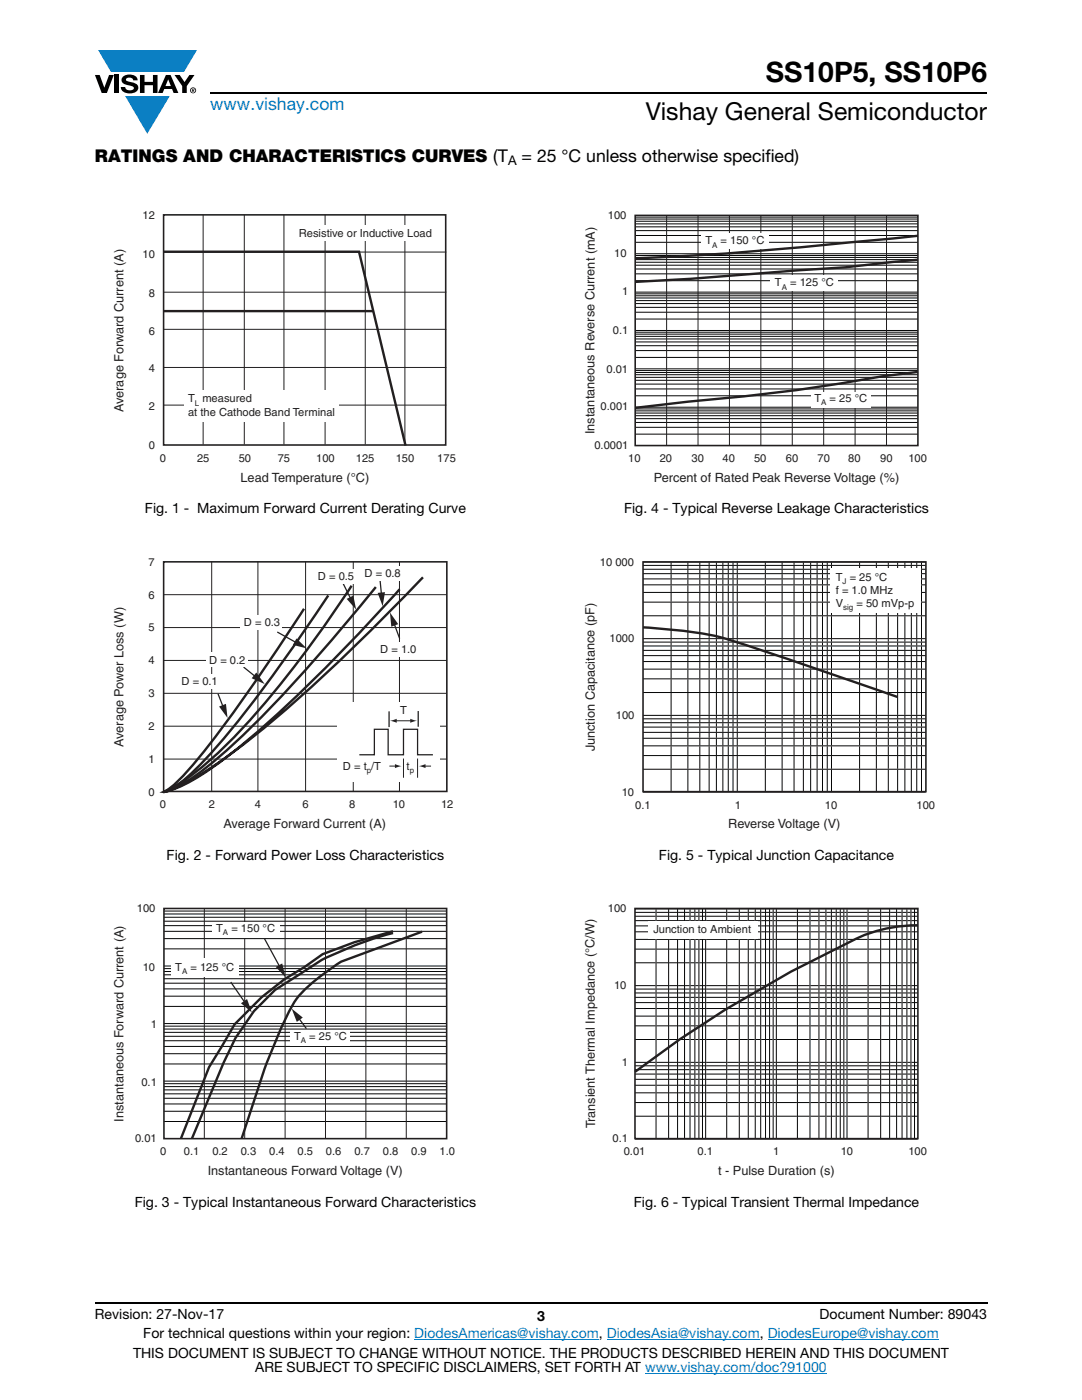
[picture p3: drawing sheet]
<svg xmlns="http://www.w3.org/2000/svg" width="216mm" height="279mm" viewBox="0 0 216 279" stroke-linecap="round" stroke-linejoin="round" font-family="sans-serif">
<defs><g id="words">
<text font-size="5.6" x="152.8" y="16.4">SS10P5, SS10P6</text>
<text font-size="4.9" x="128.8" y="24">Vishay General Semiconductor</text>
<text font-size="3.5" fill="#067ec4" x="42" y="21.9">www.vishay.com</text>
<g font-size="3.5">
<text x="18.9" y="32.3">RATINGS AND CHARACTERISTICS CURVES (T</text>
<text x="104.1" y="32.3">= 25 °C unless otherwise specified)</text>
</g>
<g font-size="2.8">
<text x="28.9" y="102.4">Fig. 1 - Maximum Forward Current Derating Curve</text>
<text x="124.5" y="102.4">Fig. 4 - Typical Reverse Leakage Characteristics</text>
<text x="33.2" y="171.6">Fig. 2 - Forward Power Loss Characteristics</text>
<text x="131.5" y="171.6">Fig. 5 - Typical Junction Capacitance</text>
<text x="26.9" y="240.8">Fig. 3 - Typical Instantaneous Forward Characteristics</text>
<text x="126.5" y="240.8">Fig. 6 - Typical Transient Thermal Impedance</text>
<text x="18.9" y="263.3">Revision: 27-Nov-17</text>
<text x="107.2" y="263.6">3</text>
<text x="163.6" y="263.3">Document Number: 89043</text>
<text x="28.6" y="267.1">For technical questions within your region: DiodesAmericas@vishay.com, DiodesAsia@vishay.com, DiodesEurope@vishay.com</text>
<text x="26.5" y="271">THIS DOCUMENT IS SUBJECT TO CHANGE WITHOUT NOTICE. THE PRODUCTS DESCRIBED HEREIN AND THIS DOCUMENT</text>
<text x="50.9" y="273.8">ARE SUBJECT TO SPECIFIC DISCLAIMERS, SET FORTH AT www.vishay.com/doc?91000</text>
</g>
<text font-size="2.6" x="101.4" y="33">A</text>
<g font-size="2.5" fill="#231f20">
<text x="24.6" y="82.2" transform="rotate(-90 24.6 82.2)">Average Forward Current (A)</text>
<text x="118.6" y="86.6" transform="rotate(-90 118.6 86.6)">Instantaneous Reverse Current (mA)</text>
<text x="48" y="96.1">Lead Temperature (°C)</text>
<text x="130.5" y="96.1">Percent of Rated Peak Reverse Voltage (%)</text>
<text x="24.6" y="149" transform="rotate(-90 24.6 149)">Average Power Loss (W)</text>
<text x="118.7" y="149.9" transform="rotate(-90 118.7 149.9)">Junction Capacitance (pF)</text>
<text x="44.6" y="165.3">Average Forward Current (A)</text>
<text x="145.3" y="165.2">Reverse Voltage (V)</text>
<text x="24.6" y="223.8" transform="rotate(-90 24.6 223.8)">Instantaneous Forward Current (A)</text>
<text x="118.7" y="225.2" transform="rotate(-90 118.7 225.2)">Transient Thermal Impedance (°C/W)</text>
<text x="41.4" y="234.4">Instantaneous Forward Voltage (V)</text>
<text x="143.3" y="234.4">t - Pulse Duration (s)</text>
</g>
<g font-size="2.2" fill="#231f20">
<text x="28.4" y="43.7">12</text>
<text x="59.6" y="47.3">Resistive or Inductive Load</text>
<text x="121.3" y="43.7">100</text>
<text x="28.4" y="51.5">10</text>
<text x="122.6" y="51.3">10</text>
<text x="140.8" y="48.8">T</text>
<text x="143.8" y="48.8">= 150 °C</text>
<text x="29.7" y="59.3">8</text>
<text x="124.2" y="58.9">1</text>
<text x="154.6" y="57.2">T</text>
<text x="157.7" y="57.2">= 125 °C</text>
<text x="29.7" y="66.8">6</text>
<text x="122.3" y="66.7">0.1</text>
<text x="29.7" y="74.3">4</text>
<text x="121" y="74.3">0.01</text>
<text x="29.7" y="81.8">2</text>
<text x="37.5" y="83">at the Cathode Band Terminal</text>
<text x="37.5" y="80.3">T measured</text>
<text x="119.8" y="81.9">0.001</text>
<text x="162.5" y="80.2">T</text>
<text x="165.5" y="80.2">= 25 °C</text>
<text x="29.7" y="89.6">0</text>
<text x="118.6" y="89.7">0.0001</text>
<text x="31.9" y="92.2">0</text>
<text x="39.3" y="92.2">25</text>
<text x="47.6" y="92.2">50</text>
<text x="55.4" y="92.2">75</text>
<text x="63.1" y="92.2">100</text>
<text x="71" y="92.2">125</text>
<text x="79" y="92.2">150</text>
<text x="87.3" y="92.2">175</text>
<text x="125.4" y="92.2">10</text>
<text x="131.6" y="92.2">20</text>
<text x="138" y="92.2">30</text>
<text x="144.2" y="92.2">40</text>
<text x="150.5" y="92.2">50</text>
<text x="156.8" y="92.2">60</text>
<text x="163.2" y="92.2">70</text>
<text x="169.3" y="92.2">80</text>
<text x="175.6" y="92.2">90</text>
<text x="181.3" y="92.2">100</text>
<text x="29.7" y="112.9">7</text>
<text x="119.7" y="112.9">10 000</text>
<text x="29.7" y="119.5">6</text>
<text x="63.4" y="115.7">D = 0.5</text>
<text x="72.8" y="115.1">D = 0.8</text>
<text x="166.8" y="115.9">T = 25 °C</text>
<text x="166.8" y="118.5">f = 1.0 MHz</text>
<text x="48.7" y="124.9">D = 0.3</text>
<text x="166.8" y="121.2">V</text>
<text x="170.9" y="121.2">= 50 mVp-p</text>
<text x="29.7" y="126">5</text>
<text x="75.9" y="130.3">D = 1.0</text>
<text x="121.6" y="128.2">1000</text>
<text x="29.7" y="132.6">4</text>
<text x="36.2" y="136.8">D = 0.1</text>
<text x="41.8" y="132.4">D = 0.2</text>
<text x="29.7" y="139.1">3</text>
<text x="79.9" y="142.5">T</text>
<text x="122.9" y="143.5">100</text>
<text x="29.7" y="145.7">2</text>
<text x="29.7" y="152.3">1</text>
<text x="68.4" y="153.7">D = t /T</text>
<text x="81.1" y="153.7">t</text>
<text x="29.7" y="158.8">0</text>
<text x="31.9" y="161.3">0</text>
<text x="41.7" y="161.3">2</text>
<text x="50.9" y="161.3">4</text>
<text x="60.4" y="161.3">6</text>
<text x="69.7" y="161.3">8</text>
<text x="78.4" y="161.3">10</text>
<text x="88" y="161.3">12</text>
<text x="124" y="158.8">10</text>
<text x="126.7" y="161.4">0.1</text>
<text x="146.6" y="161.4">1</text>
<text x="164.6" y="161.4">10</text>
<text x="182.9" y="161.4">100</text>
<text x="27.3" y="182.1">100</text>
<text x="121.3" y="182.1">100</text>
<text x="43.1" y="186">T</text>
<text x="46.2" y="186">= 150 °C</text>
<text x="130.4" y="186.2">Junction to Ambient</text>
<text x="28.5" y="193.8">10</text>
<text x="35" y="193.8">T</text>
<text x="38" y="193.8">= 125 °C</text>
<text x="122.5" y="197.4">10</text>
<text x="30.1" y="205.2">1</text>
<text x="58.7" y="207.6">T</text>
<text x="61.7" y="207.6">= 25 °C</text>
<text x="124.1" y="212.7">1</text>
<text x="28.2" y="216.7">0.1</text>
<text x="27" y="227.9">0.01</text>
<text x="122.2" y="228">0.1</text>
<text x="32" y="230.6">0</text>
<text x="36.7" y="230.6">0.1</text>
<text x="42.4" y="230.6">0.2</text>
<text x="48" y="230.6">0.3</text>
<text x="53.7" y="230.6">0.4</text>
<text x="59.4" y="230.6">0.5</text>
<text x="65" y="230.6">0.6</text>
<text x="70.7" y="230.6">0.7</text>
<text x="76.4" y="230.6">0.8</text>
<text x="82.1" y="230.6">0.9</text>
<text x="87.7" y="230.6">1.0</text>
<text x="124.5" y="230.5">0.01</text>
<text x="139.2" y="230.5">0.1</text>
<text x="154.3" y="230.5">1</text>
<text x="167.8" y="230.5">10</text>
<text x="181.3" y="230.5">100</text>
</g>
<g font-size="1.6" fill="#231f20">
<text x="142.1" y="49.4">A</text>
<text x="156" y="57.8">A</text>
<text x="38.9" y="81">L</text>
<text x="163.9" y="80.8">A</text>
<text x="168.1" y="116.5">J</text>
<text x="168.3" y="121.8">sig</text>
<text x="73.2" y="154.3">p</text>
<text x="81.8" y="154.3">p</text>
<text x="44.5" y="186.7">A</text>
<text x="36.3" y="194.5">A</text>
<text x="60" y="208.2">A</text>
</g>
</g></defs>
<g fill="#0a7fc3">
<path d="M19.6 10h19.7l-2.6 4.3h-1.1h-13.5z"/>
<path d="M25 19.2h8.9l-4.5 7.5z"/>
</g>
<g fill="#000">
<path d="M18.9 15h1l.9 2.5 1-2.5h.9l-1.4 3.6h-1zM22.9 15h.9v3.6h-.9zM24.6 15.3a2.1 2.1 0 0 1 2.8 .3l.1 .4h-.9a.79 .79 0 0 0-.7-.5 .79 .79 0 0 0-.8 .4l.3 .3 1 .2a1.08 1.08 0 0 1 1.2 1 1.08 1.08 0 0 1-1.1 1.2 1.73 1.73 0 0 1-2.4-1.2h.9a.96 .96 0 0 0 .8 .6 .96 .96 0 0 0 .9-.4 1.31 1.31 0 0 0-1.2-.6 1.03 1.03 0 0 1-1.1-.6 1.03 1.03 0 0 1 .2-1.1zM27.9 15h.9v1.3h1.7v-1.3h.9v3.6h-.9v-1.6h-1.7v1.6h-.9zM34.8 15h1.1l.9 1.4 1-1.4h1l-1.5 2.2v1.4h-.9v-1.4z"/>
<path d="M33.6 15.9l.5 1.3h-1.1zM33.1 15l-1.6 3.6h1l.3-.8h1.5l.3 .8h1l-1.6-3.6z"/>
<path d="M38.4 17.8h.2v.2h-.2zM38.3 17.7v.7h.1v-.3l.4 .3-.2-.3 .2-.2-.1-.2z"/>
<path d="M38.1 18a.46 .46 0 0 1 .9 0 .46 .46 0 0 1-.9 0zM37.9 18a.6 .6 0 0 0 1.2 0 .6 .6 0 0 0-1.2 0z"/>
</g>
<path d="M42 18.6h155M18.9 260h178.1" fill="none" stroke="#000" stroke-width=".36"/>
<path d="M82.7 267.3h36.8M121.1 267.3h30.5M128.7 274h36.3M153.2 267.3h34.1" fill="none" stroke="#067ec4" stroke-width=".2"/>
<path d="M22.4 41.8h68.6v54.9h-68.6z" fill="#fff"/>
<path d="M32.6 42.9h56.3v45.9h-56.3z" fill="none" stroke="#231f20" stroke-width=".32"/>
<path d="M32.6 50.3h56.5M32.6 58.3h56.5M40.5 42.9v45.8M48.7 42.9v45.8M56.7 42.9v45.8M64.9 42.9v45.8M72.9 42.9v45.8M80.8 42.9v45.8M32.6 65.7h56.5M32.6 73.3h56.5M32.6 80.8h56.5" fill="none" stroke="#231f20" stroke-width=".2"/>
<path d="M58.6 45h28.7v3.1h-28.7z" fill="#fff"/>
<path d="M32.6 50.2h39l9.3 38.7M32.6 62.1h41.9" fill="none" stroke="#231f20" stroke-width=".48"/>
<g fill="#fff">
<path d="M36.8 77.8h30.8v6.3h-30.8z"/>
<path d="M22.4 111h68.1v54.8h-68.1z"/>
</g>
<path d="M32.7 112.1h56.5v45.8h-56.5z" fill="none" stroke="#231f20" stroke-width=".32"/>
<path d="M32.5 118.7h56.7M32.5 125.2h56.7M32.5 138.4h56.7M32.5 144.9h56.7M32.5 151.5h56.7" fill="none" stroke="#231f20" stroke-width=".2"/>
<path d="M78.6 124.3l1.1 3.1" fill="none" stroke="#231f20" stroke-width=".25"/>
<path d="M77.8 122.2l1.7 2.4-1.4 .5z" fill="#231f20"/>
<path d="M75.8 115.4l.3 3.3" fill="none" stroke="#231f20" stroke-width=".25"/>
<path d="M75.4 118.3l1.4-.1-.4 2.8z" fill="#231f20"/>
<path d="M68.4 116.2l1.7 3.4" fill="none" stroke="#231f20" stroke-width=".25"/>
<path d="M69.2 119.5l1.3-.6 .6 2.8z" fill="#231f20"/>
<path d="M55.3 126.1l3.9 2.2" fill="none" stroke="#231f20" stroke-width=".25"/>
<path d="M59.2 127.4l2 2-2.8-.7z" fill="#231f20"/>
<path d="M43.5 138.5l1.1 2.7" fill="none" stroke="#231f20" stroke-width=".25"/>
<path d="M43.7 141l1.4-.5 .3 2.8z" fill="#231f20"/>
<path d="M42.2 112v45.9M51.5 112v45.9M61 112v45.9M70.5 112v45.9M79.7 112v45.9" fill="none" stroke="#231f20" stroke-width=".2"/>
<g fill="#fff">
<path d="M35.5 134.6h8.4v2.9h-8.4z"/>
<path d="M47.9 122.7h8.4v3h-8.4z"/>
<path d="M62.7 113.5h8.4v3h-8.4z"/>
<path d="M72 112.9h8.4v3h-8.4z"/>
<path d="M75.1 128.1h8.4v2.9h-8.4z"/>
</g>
<path d="M65.5 118.8a297.2 297.2 0 0 1-22.8 30.8 35.5 35.5 0 0 1-9 8.2l-1.1 .3a17.3 17.3 0 0 0 5-4.4 303.9 303.9 0 0 0 20.9-28.9l2.2-3.3M70.2 116.9a227.9 227.9 0 0 1-22.3 29 60.9 60.9 0 0 1-13.2 11.1l-2.1 1.1a7.9 7.9 0 0 0 3.6-1.5 70.9 70.9 0 0 0 12.9-10.4 328.9 328.9 0 0 0 25.9-29M84.4 115.2a360.2 360.2 0 0 1-33.8 31.8 78.9 78.9 0 0 1-15.5 10.2l-2.5 .9a23.6 23.6 0 0 0 8.2-3.8 159.8 159.8 0 0 0 22.9-19.8l8.8-9 7.2-7.9" fill="none" stroke="#231f20" stroke-width=".48"/>
<path d="M32.5 131.8h56.7" fill="none" stroke="#231f20" stroke-width=".2"/>
<path d="M48.6 133.1l2.5 2" fill="none" stroke="#231f20" stroke-width=".25"/>
<path d="M51.1 134.2l1.7 2.3-2.6-1.1z" fill="#231f20"/>
<g fill="#fff">
<path d="M41 130.2h8.4v3h-8.4z"/>
<path d="M67.2 140.2h20.6v15.8h-20.6z"/>
</g>
<path d="M71.7 150.6h3v-5.1h2.7v5.1h3.1v-5.1h2.8v5.1h3.1M77.6 142v3.1" fill="none" stroke="#231f20" stroke-width=".25"/>
<path d="M78.9 143.8h3.2" fill="none" stroke="#231f20" stroke-width=".2"/>
<g fill="#231f20">
<path d="M81.9 143.4l1.3 .5-1.3 .4z"/>
<path d="M77.8 143.8l1.4-.4v.8z"/>
</g>
<path d="M83.4 141.9v3.1" fill="none" stroke="#231f20" stroke-width=".25"/>
<path d="M77.7 152.9h1.4M80.5 151.4v3.8M83.3 151.4v3.8" fill="none" stroke="#231f20" stroke-width=".2"/>
<path d="M78.8 152.5l1.4 .4-1.4 .4z" fill="#231f20"/>
<path d="M84.6 152.9h1.4" fill="none" stroke="#231f20" stroke-width=".2"/>
<path d="M83.6 152.9l1.3-.4v.8z" fill="#231f20"/>
<g fill="#fff">
<path d="M22.4 180.1h68.4v54.9h-68.4z"/>
<path d="M22.5 180.2h68.3v54.8h-68.3z"/>
<path d="M32.7 223.8h56.4z"/>
</g>
<path d="M32.7 223.8h56.4" fill="none" stroke="#040505" stroke-width=".2"/>
<path d="M32.7 221.8h56.4z" fill="#fff"/>
<path d="M32.7 221.8h56.4" fill="none" stroke="#040505" stroke-width=".2"/>
<path d="M32.7 220.3h56.4z" fill="#fff"/>
<path d="M32.7 220.3h56.4" fill="none" stroke="#040505" stroke-width=".2"/>
<path d="M32.7 219.2h56.4z" fill="#fff"/>
<path d="M32.7 219.2h56.4" fill="none" stroke="#040505" stroke-width=".2"/>
<path d="M32.7 216.9h56.4z" fill="#fff"/>
<path d="M32.7 216.9h56.4" fill="none" stroke="#040505" stroke-width=".2"/>
<path d="M32.7 217.5h56.4z" fill="#fff"/>
<path d="M32.7 217.5h56.4" fill="none" stroke="#040505" stroke-width=".2"/>
<path d="M32.7 218.3h56.4z" fill="#fff"/>
<path d="M32.7 218.3h56.4" fill="none" stroke="#040505" stroke-width=".2"/>
<path d="M32.7 216.3h56.4z" fill="#fff"/>
<path d="M32.7 216.3h56.4" fill="none" stroke="#040505" stroke-width=".2"/>
<path d="M32.7 215.8h56.4z" fill="#fff"/>
<path d="M32.7 215.8h56.4" fill="none" stroke="#040505" stroke-width=".2"/>
<path d="M32.7 212.3h56.4z" fill="#fff"/>
<path d="M32.7 212.3h56.4" fill="none" stroke="#040505" stroke-width=".2"/>
<path d="M32.7 210.3h56.4z" fill="#fff"/>
<path d="M32.7 210.3h56.4" fill="none" stroke="#040505" stroke-width=".2"/>
<path d="M32.7 208.8h56.4z" fill="#fff"/>
<path d="M32.7 208.8h56.4" fill="none" stroke="#040505" stroke-width=".2"/>
<path d="M32.7 207.7h56.4z" fill="#fff"/>
<path d="M32.7 207.7h56.4" fill="none" stroke="#040505" stroke-width=".2"/>
<path d="M32.7 205.4h56.4z" fill="#fff"/>
<path d="M32.7 205.4h56.4" fill="none" stroke="#040505" stroke-width=".2"/>
<path d="M32.7 206h56.4z" fill="#fff"/>
<path d="M32.7 206h56.4" fill="none" stroke="#040505" stroke-width=".2"/>
<path d="M32.7 206.8h56.4z" fill="#fff"/>
<path d="M32.7 206.8h56.4" fill="none" stroke="#040505" stroke-width=".2"/>
<path d="M32.7 204.8h56.4z" fill="#fff"/>
<path d="M32.7 204.8h56.4" fill="none" stroke="#040505" stroke-width=".2"/>
<path d="M32.7 204.3h56.4z" fill="#fff"/>
<path d="M32.7 204.3h56.4" fill="none" stroke="#040505" stroke-width=".2"/>
<path d="M32.7 200.9h56.4z" fill="#fff"/>
<path d="M32.7 200.9h56.4" fill="none" stroke="#040505" stroke-width=".2"/>
<path d="M32.7 198.8h56.4z" fill="#fff"/>
<path d="M32.7 198.8h56.4" fill="none" stroke="#040505" stroke-width=".2"/>
<path d="M32.7 197.4h56.4z" fill="#fff"/>
<path d="M32.7 197.4h56.4" fill="none" stroke="#040505" stroke-width=".2"/>
<path d="M32.7 196.2h56.4z" fill="#fff"/>
<path d="M32.7 196.2h56.4" fill="none" stroke="#040505" stroke-width=".2"/>
<path d="M32.7 193.9h56.4z" fill="#fff"/>
<path d="M32.7 193.9h56.4" fill="none" stroke="#040505" stroke-width=".2"/>
<path d="M32.7 194.5h56.4z" fill="#fff"/>
<path d="M32.7 194.5h56.4" fill="none" stroke="#040505" stroke-width=".2"/>
<path d="M32.7 195.3h56.4z" fill="#fff"/>
<path d="M32.7 195.3h56.4" fill="none" stroke="#040505" stroke-width=".2"/>
<path d="M32.7 193.3h56.4z" fill="#fff"/>
<path d="M32.7 193.3h56.4" fill="none" stroke="#040505" stroke-width=".2"/>
<path d="M32.7 192.8h56.4z" fill="#fff"/>
<path d="M32.7 192.8h56.4" fill="none" stroke="#040505" stroke-width=".2"/>
<path d="M32.7 189.4h56.4z" fill="#fff"/>
<path d="M32.7 189.4h56.4" fill="none" stroke="#040505" stroke-width=".2"/>
<path d="M32.7 187.3h56.4z" fill="#fff"/>
<path d="M32.7 187.3h56.4" fill="none" stroke="#040505" stroke-width=".2"/>
<path d="M32.7 185.9h56.4z" fill="#fff"/>
<path d="M32.7 185.9h56.4" fill="none" stroke="#040505" stroke-width=".2"/>
<path d="M32.7 184.7h56.4z" fill="#fff"/>
<path d="M32.7 184.7h56.4" fill="none" stroke="#040505" stroke-width=".2"/>
<path d="M32.7 182.4h56.4z" fill="#fff"/>
<path d="M32.7 182.4h56.4" fill="none" stroke="#040505" stroke-width=".2"/>
<path d="M32.7 183.1h56.4z" fill="#fff"/>
<path d="M32.7 183.1h56.4" fill="none" stroke="#040505" stroke-width=".2"/>
<path d="M32.7 183.8h56.4z" fill="#fff"/>
<path d="M32.7 183.8h56.4" fill="none" stroke="#040505" stroke-width=".2"/>
<path d="M32.7 181.8h56.4z" fill="#fff"/>
<path d="M32.7 181.8h56.4" fill="none" stroke="#040505" stroke-width=".2"/>
<path d="M40.8 181.3v46M48.8 181.3v46M56.9 181.3v46M64.9 181.3v46M73 181.3v46M81.1 181.3v46" fill="none" stroke="#221e1f" stroke-width=".2"/>
<path d="M32.7 181.3h56.4v45.9h-56.4z" fill="none" stroke="#221e1f" stroke-width=".32"/>
<path d="M59.5 203.1l1.6 2.2" fill="none" stroke="#231f20" stroke-width=".25"/>
<path d="M58.2 201.3l2.2 1.8-1.2 .8z" fill="#231f20"/>
<path d="M52.7 187.2l3.2 5.9" fill="none" stroke="#231f20" stroke-width=".25"/>
<path d="M55 193l1.3-.7 .7 2.7z" fill="#231f20"/>
<path d="M46 196l3 4.2" fill="none" stroke="#231f20" stroke-width=".25"/>
<path d="M48.1 200.2l1.2-.8 1 2.7z" fill="#231f20"/>
<g fill="#fff">
<path d="M42.3 183.9h13.4v3.2h-13.4z"/>
<path d="M34.1 191.2h13.5v3.8h-13.5z"/>
<path d="M58 205.5h11.9v3.2h-11.9z"/>
</g>
<path d="M78.4 185.8l-7.7 2.3-6.3 2.3-3.6 2.6-4.1 2.4-4.5 3.6-5.4 5.4-5.1 8.6-5.6 14.2M78.4 186.2a76.6 76.6 0 0 0-14.2 5.4l-9.3 6-4.2 4.2-3.7 5.4-2.4 4.9-6.3 15.1M84.2 185.9l-16.3 6.1a40.4 40.4 0 0 0-8.7 7.3 82.3 82.3 0 0 0-6.3 13.8l-4.7 14.1" fill="none" stroke="#231f20" stroke-width=".48"/>
<g fill="#fff">
<path d="M116.5 41.8h68.5v54.9h-68.5z"/>
<path d="M126.7 86.6h56.5z"/>
</g>
<path d="M126.7 86.6h56.5" fill="none" stroke="#040505" stroke-width=".2"/>
<path d="M126.7 85.3h56.5z" fill="#fff"/>
<path d="M126.7 85.3h56.5" fill="none" stroke="#040505" stroke-width=".2"/>
<path d="M126.7 84.3h56.5z" fill="#fff"/>
<path d="M126.7 84.3h56.5" fill="none" stroke="#040505" stroke-width=".2"/>
<path d="M126.7 83.6h56.5z" fill="#fff"/>
<path d="M126.7 83.6h56.5" fill="none" stroke="#040505" stroke-width=".2"/>
<path d="M126.7 82h56.5z" fill="#fff"/>
<path d="M126.7 82h56.5" fill="none" stroke="#040505" stroke-width=".2"/>
<path d="M126.7 82.4h56.5z" fill="#fff"/>
<path d="M126.7 82.4h56.5" fill="none" stroke="#040505" stroke-width=".2"/>
<path d="M126.7 83h56.5z" fill="#fff"/>
<path d="M126.7 83h56.5" fill="none" stroke="#040505" stroke-width=".2"/>
<path d="M126.7 81.6h56.5z" fill="#fff"/>
<path d="M126.7 81.6h56.5" fill="none" stroke="#040505" stroke-width=".2"/>
<path d="M126.7 81.3h56.5z" fill="#fff"/>
<path d="M126.7 81.3h56.5" fill="none" stroke="#040505" stroke-width=".2"/>
<path d="M126.7 79h56.5z" fill="#fff"/>
<path d="M126.7 79h56.5" fill="none" stroke="#040505" stroke-width=".2"/>
<path d="M126.7 77.6h56.5z" fill="#fff"/>
<path d="M126.7 77.6h56.5" fill="none" stroke="#040505" stroke-width=".2"/>
<path d="M126.7 76.7h56.5z" fill="#fff"/>
<path d="M126.7 76.7h56.5" fill="none" stroke="#040505" stroke-width=".2"/>
<path d="M126.7 75.9h56.5z" fill="#fff"/>
<path d="M126.7 75.9h56.5" fill="none" stroke="#040505" stroke-width=".2"/>
<path d="M126.7 74.3h56.5z" fill="#fff"/>
<path d="M126.7 74.3h56.5" fill="none" stroke="#040505" stroke-width=".2"/>
<path d="M126.7 74.8h56.5z" fill="#fff"/>
<path d="M126.7 74.8h56.5" fill="none" stroke="#040505" stroke-width=".2"/>
<path d="M126.7 75.3h56.5z" fill="#fff"/>
<path d="M126.7 75.3h56.5" fill="none" stroke="#040505" stroke-width=".2"/>
<path d="M126.7 74h56.5z" fill="#fff"/>
<path d="M126.7 74h56.5" fill="none" stroke="#040505" stroke-width=".2"/>
<path d="M126.7 73.6h56.5z" fill="#fff"/>
<path d="M126.7 73.6h56.5" fill="none" stroke="#040505" stroke-width=".2"/>
<path d="M126.7 71.3h56.5z" fill="#fff"/>
<path d="M126.7 71.3h56.5" fill="none" stroke="#040505" stroke-width=".2"/>
<path d="M126.7 70h56.5z" fill="#fff"/>
<path d="M126.7 70h56.5" fill="none" stroke="#040505" stroke-width=".2"/>
<path d="M126.7 69h56.5z" fill="#fff"/>
<path d="M126.7 69h56.5" fill="none" stroke="#040505" stroke-width=".2"/>
<path d="M126.7 68.2h56.5z" fill="#fff"/>
<path d="M126.7 68.2h56.5" fill="none" stroke="#040505" stroke-width=".2"/>
<path d="M126.7 66.7h56.5z" fill="#fff"/>
<path d="M126.7 66.7h56.5" fill="none" stroke="#040505" stroke-width=".2"/>
<path d="M126.7 67.1h56.5z" fill="#fff"/>
<path d="M126.7 67.1h56.5" fill="none" stroke="#040505" stroke-width=".2"/>
<path d="M126.7 67.6h56.5z" fill="#fff"/>
<path d="M126.7 67.6h56.5" fill="none" stroke="#040505" stroke-width=".2"/>
<path d="M126.7 66.3h56.5z" fill="#fff"/>
<path d="M126.7 66.3h56.5" fill="none" stroke="#040505" stroke-width=".2"/>
<path d="M126.7 66h56.5z" fill="#fff"/>
<path d="M126.7 66h56.5" fill="none" stroke="#040505" stroke-width=".2"/>
<path d="M126.7 63.7h56.5z" fill="#fff"/>
<path d="M126.7 63.7h56.5" fill="none" stroke="#040505" stroke-width=".2"/>
<path d="M126.7 62.3h56.5z" fill="#fff"/>
<path d="M126.7 62.3h56.5" fill="none" stroke="#040505" stroke-width=".2"/>
<path d="M126.7 61.3h56.5z" fill="#fff"/>
<path d="M126.7 61.3h56.5" fill="none" stroke="#040505" stroke-width=".2"/>
<path d="M126.7 60.6h56.5z" fill="#fff"/>
<path d="M126.7 60.6h56.5" fill="none" stroke="#040505" stroke-width=".2"/>
<path d="M126.7 59h56.5z" fill="#fff"/>
<path d="M126.7 59h56.5" fill="none" stroke="#040505" stroke-width=".2"/>
<path d="M126.7 59.5h56.5z" fill="#fff"/>
<path d="M126.7 59.5h56.5" fill="none" stroke="#040505" stroke-width=".2"/>
<path d="M126.7 60h56.5z" fill="#fff"/>
<path d="M126.7 60h56.5" fill="none" stroke="#040505" stroke-width=".2"/>
<path d="M126.7 58.6h56.5z" fill="#fff"/>
<path d="M126.7 58.6h56.5" fill="none" stroke="#040505" stroke-width=".2"/>
<path d="M126.7 58.3h56.5z" fill="#fff"/>
<path d="M126.7 58.3h56.5" fill="none" stroke="#040505" stroke-width=".2"/>
<path d="M126.7 56h56.5z" fill="#fff"/>
<path d="M126.7 56h56.5" fill="none" stroke="#040505" stroke-width=".2"/>
<path d="M126.7 54.7h56.5z" fill="#fff"/>
<path d="M126.7 54.7h56.5" fill="none" stroke="#040505" stroke-width=".2"/>
<path d="M126.7 53.7h56.5z" fill="#fff"/>
<path d="M126.7 53.7h56.5" fill="none" stroke="#040505" stroke-width=".2"/>
<path d="M126.7 52.9h56.5z" fill="#fff"/>
<path d="M126.7 52.9h56.5" fill="none" stroke="#040505" stroke-width=".2"/>
<path d="M126.7 51.4h56.5z" fill="#fff"/>
<path d="M126.7 51.4h56.5" fill="none" stroke="#040505" stroke-width=".2"/>
<path d="M126.7 51.8h56.5z" fill="#fff"/>
<path d="M126.7 51.8h56.5" fill="none" stroke="#040505" stroke-width=".2"/>
<path d="M126.7 52.3h56.5z" fill="#fff"/>
<path d="M126.7 52.3h56.5" fill="none" stroke="#040505" stroke-width=".2"/>
<path d="M126.7 51h56.5z" fill="#fff"/>
<path d="M126.7 51h56.5" fill="none" stroke="#040505" stroke-width=".2"/>
<path d="M126.7 50.6h56.5z" fill="#fff"/>
<path d="M126.7 50.6h56.5" fill="none" stroke="#040505" stroke-width=".2"/>
<path d="M126.7 48.4h56.5z" fill="#fff"/>
<path d="M126.7 48.4h56.5" fill="none" stroke="#040505" stroke-width=".2"/>
<path d="M126.7 47h56.5z" fill="#fff"/>
<path d="M126.7 47h56.5" fill="none" stroke="#040505" stroke-width=".2"/>
<path d="M126.7 46h56.5z" fill="#fff"/>
<path d="M126.7 46h56.5" fill="none" stroke="#040505" stroke-width=".2"/>
<path d="M126.7 45.3h56.5z" fill="#fff"/>
<path d="M126.7 45.3h56.5" fill="none" stroke="#040505" stroke-width=".2"/>
<path d="M126.7 43.7h56.5z" fill="#fff"/>
<path d="M126.7 43.7h56.5" fill="none" stroke="#040505" stroke-width=".2"/>
<path d="M126.7 44.2h56.5z" fill="#fff"/>
<path d="M126.7 44.2h56.5" fill="none" stroke="#040505" stroke-width=".2"/>
<path d="M126.7 44.7h56.5z" fill="#fff"/>
<path d="M126.7 44.7h56.5" fill="none" stroke="#040505" stroke-width=".2"/>
<path d="M126.7 43.3h56.5z" fill="#fff"/>
<path d="M126.7 43.3h56.5" fill="none" stroke="#040505" stroke-width=".2"/>
<path d="M133 43.1v45.7M139.3 43.1v45.7M145.6 43.1v45.7M151.8 43.1v45.7M158.1 43.1v45.7M164.4 43.1v45.7M170.6 43.1v45.7M176.9 43.1v45.7" fill="none" stroke="#221e1f" stroke-width=".2"/>
<path d="M126.7 43h56.5v45.9h-56.5z" fill="none" stroke="#221e1f" stroke-width=".32"/>
<g fill="#fff">
<path d="M139.9 46.5h13.5v3.2h-13.5z"/>
<path d="M161.8 78.2h12v3.2h-12z"/>
<path d="M153.8 54.9h13.4v3.1h-13.4z"/>
</g>
<path d="M183.2 47.1l-4.9 .5a914.1 914.1 0 0 1-51.6 4M183.2 51.8l-14.4 1.5-30.9 2.3-11.2 .7M183.2 74.2l-7.2 .9a363.9 363.9 0 0 1-38.7 5.1l-10.6 1.2" fill="none" stroke="#231f20" stroke-width=".48"/>
<g fill="#fff">
<path d="M116.5 111h70.1v54.8h-70.1z"/>
<path d="M133.9 112.1v45.8z"/>
</g>
<path d="M133.9 112.1v45.8" fill="none" stroke="#040505" stroke-width=".2"/>
<path d="M137.3 112.1v45.8z" fill="#fff"/>
<path d="M137.3 112.1v45.8" fill="none" stroke="#040505" stroke-width=".2"/>
<path d="M139.6 112.1v45.8z" fill="#fff"/>
<path d="M139.6 112.1v45.8" fill="none" stroke="#040505" stroke-width=".2"/>
<path d="M141.5 112.1v45.8z" fill="#fff"/>
<path d="M141.5 112.1v45.8" fill="none" stroke="#040505" stroke-width=".2"/>
<path d="M145.3 112.1v45.8z" fill="#fff"/>
<path d="M145.3 112.1v45.8" fill="none" stroke="#040505" stroke-width=".2"/>
<path d="M144.2 112.1v45.8z" fill="#fff"/>
<path d="M144.2 112.1v45.8" fill="none" stroke="#040505" stroke-width=".2"/>
<path d="M142.9 112.1v45.8z" fill="#fff"/>
<path d="M142.9 112.1v45.8" fill="none" stroke="#040505" stroke-width=".2"/>
<path d="M146.3 112.1v45.8z" fill="#fff"/>
<path d="M146.3 112.1v45.8" fill="none" stroke="#040505" stroke-width=".2"/>
<path d="M147.1 112.1v45.8z" fill="#fff"/>
<path d="M147.1 112.1v45.8" fill="none" stroke="#040505" stroke-width=".2"/>
<path d="M152.7 112.1v45.8z" fill="#fff"/>
<path d="M152.7 112.1v45.8" fill="none" stroke="#040505" stroke-width=".2"/>
<path d="M156.1 112.1v45.8z" fill="#fff"/>
<path d="M156.1 112.1v45.8" fill="none" stroke="#040505" stroke-width=".2"/>
<path d="M158.4 112.1v45.8z" fill="#fff"/>
<path d="M158.4 112.1v45.8" fill="none" stroke="#040505" stroke-width=".2"/>
<path d="M160.3 112.1v45.8z" fill="#fff"/>
<path d="M160.3 112.1v45.8" fill="none" stroke="#040505" stroke-width=".2"/>
<path d="M164.1 112.1v45.8z" fill="#fff"/>
<path d="M164.1 112.1v45.8" fill="none" stroke="#040505" stroke-width=".2"/>
<path d="M163 112.1v45.8z" fill="#fff"/>
<path d="M163 112.1v45.8" fill="none" stroke="#040505" stroke-width=".2"/>
<path d="M161.8 112.1v45.8z" fill="#fff"/>
<path d="M161.8 112.1v45.8" fill="none" stroke="#040505" stroke-width=".2"/>
<path d="M165.1 112.1v45.8z" fill="#fff"/>
<path d="M165.1 112.1v45.8" fill="none" stroke="#040505" stroke-width=".2"/>
<path d="M165.9 112.1v45.8z" fill="#fff"/>
<path d="M165.9 112.1v45.8" fill="none" stroke="#040505" stroke-width=".2"/>
<path d="M171.5 112.1v45.8z" fill="#fff"/>
<path d="M171.5 112.1v45.8" fill="none" stroke="#040505" stroke-width=".2"/>
<path d="M174.9 112.1v45.8z" fill="#fff"/>
<path d="M174.9 112.1v45.8" fill="none" stroke="#040505" stroke-width=".2"/>
<path d="M177.2 112.1v45.8z" fill="#fff"/>
<path d="M177.2 112.1v45.8" fill="none" stroke="#040505" stroke-width=".2"/>
<path d="M179.1 112.1v45.8z" fill="#fff"/>
<path d="M179.1 112.1v45.8" fill="none" stroke="#040505" stroke-width=".2"/>
<path d="M182.9 112.1v45.8z" fill="#fff"/>
<path d="M182.9 112.1v45.8" fill="none" stroke="#040505" stroke-width=".2"/>
<path d="M181.8 112.1v45.8z" fill="#fff"/>
<path d="M181.8 112.1v45.8" fill="none" stroke="#040505" stroke-width=".2"/>
<path d="M180.6 112.1v45.8z" fill="#fff"/>
<path d="M180.6 112.1v45.8" fill="none" stroke="#040505" stroke-width=".2"/>
<path d="M183.9 112.1v45.8z" fill="#fff"/>
<path d="M183.9 112.1v45.8" fill="none" stroke="#040505" stroke-width=".2"/>
<path d="M128.3 153.5h56.4z" fill="#fff"/>
<path d="M128.3 153.5h56.4" fill="none" stroke="#040505" stroke-width=".2"/>
<path d="M128.3 150.8h56.4z" fill="#fff"/>
<path d="M128.3 150.8h56.4" fill="none" stroke="#040505" stroke-width=".2"/>
<path d="M128.3 148.9h56.4z" fill="#fff"/>
<path d="M128.3 148.9h56.4" fill="none" stroke="#040505" stroke-width=".2"/>
<path d="M128.3 147.3h56.4z" fill="#fff"/>
<path d="M128.3 147.3h56.4" fill="none" stroke="#040505" stroke-width=".2"/>
<path d="M128.3 144.2h56.4z" fill="#fff"/>
<path d="M128.3 144.2h56.4" fill="none" stroke="#040505" stroke-width=".2"/>
<path d="M128.3 145.1h56.4z" fill="#fff"/>
<path d="M128.3 145.1h56.4" fill="none" stroke="#040505" stroke-width=".2"/>
<path d="M128.3 146.2h56.4z" fill="#fff"/>
<path d="M128.3 146.2h56.4" fill="none" stroke="#040505" stroke-width=".2"/>
<path d="M128.3 143.5h56.4z" fill="#fff"/>
<path d="M128.3 143.5h56.4" fill="none" stroke="#040505" stroke-width=".2"/>
<path d="M128.3 142.8h56.4z" fill="#fff"/>
<path d="M128.3 142.8h56.4" fill="none" stroke="#040505" stroke-width=".2"/>
<path d="M128.3 138.2h56.4z" fill="#fff"/>
<path d="M128.3 138.2h56.4" fill="none" stroke="#040505" stroke-width=".2"/>
<path d="M128.3 135.5h56.4z" fill="#fff"/>
<path d="M128.3 135.5h56.4" fill="none" stroke="#040505" stroke-width=".2"/>
<path d="M128.3 133.5h56.4z" fill="#fff"/>
<path d="M128.3 133.5h56.4" fill="none" stroke="#040505" stroke-width=".2"/>
<path d="M128.3 132h56.4z" fill="#fff"/>
<path d="M128.3 132h56.4" fill="none" stroke="#040505" stroke-width=".2"/>
<path d="M128.3 128.9h56.4z" fill="#fff"/>
<path d="M128.3 128.9h56.4" fill="none" stroke="#040505" stroke-width=".2"/>
<path d="M128.3 129.8h56.4z" fill="#fff"/>
<path d="M128.3 129.8h56.4" fill="none" stroke="#040505" stroke-width=".2"/>
<path d="M128.3 130.8h56.4z" fill="#fff"/>
<path d="M128.3 130.8h56.4" fill="none" stroke="#040505" stroke-width=".2"/>
<path d="M128.3 128.1h56.4z" fill="#fff"/>
<path d="M128.3 128.1h56.4" fill="none" stroke="#040505" stroke-width=".2"/>
<path d="M128.3 127.5h56.4z" fill="#fff"/>
<path d="M128.3 127.5h56.4" fill="none" stroke="#040505" stroke-width=".2"/>
<path d="M128.3 122.9h56.4z" fill="#fff"/>
<path d="M128.3 122.9h56.4" fill="none" stroke="#040505" stroke-width=".2"/>
<path d="M128.3 120.2h56.4z" fill="#fff"/>
<path d="M128.3 120.2h56.4" fill="none" stroke="#040505" stroke-width=".2"/>
<path d="M128.3 118.2h56.4z" fill="#fff"/>
<path d="M128.3 118.2h56.4" fill="none" stroke="#040505" stroke-width=".2"/>
<path d="M128.3 116.7h56.4z" fill="#fff"/>
<path d="M128.3 116.7h56.4" fill="none" stroke="#040505" stroke-width=".2"/>
<path d="M128.3 113.6h56.4z" fill="#fff"/>
<path d="M128.3 113.6h56.4" fill="none" stroke="#040505" stroke-width=".2"/>
<path d="M128.3 114.5h56.4z" fill="#fff"/>
<path d="M128.3 114.5h56.4" fill="none" stroke="#040505" stroke-width=".2"/>
<path d="M128.3 115.5h56.4z" fill="#fff"/>
<path d="M128.3 115.5h56.4" fill="none" stroke="#040505" stroke-width=".2"/>
<path d="M128.3 112.8h56.4z" fill="#fff"/>
<path d="M128.3 112.8h56.4" fill="none" stroke="#040505" stroke-width=".2"/>
<path d="M128.3 112.1h56.4z" fill="#fff"/>
<path d="M128.3 112.1h56.4" fill="none" stroke="#040505" stroke-width=".2"/>
<path d="M128.3 158.1h56.4z" fill="#fff"/>
<path d="M128.3 158.1h56.4" fill="none" stroke="#040505" stroke-width=".2"/>
<path d="M128.3 112.1h56.5v45.9h-56.5z" fill="none" stroke="#221e1f" stroke-width=".32"/>
<path d="M165.6 113.4h18.1v8.8h-18.1z" fill="#fff"/>
<path d="M128.3 125.2h.2a72.4 72.4 0 0 1 23.6 4.6l27 9.3" fill="none" stroke="#231f20" stroke-width=".48"/>
<g fill="#fff">
<path d="M116.5 180.1h68.5v54.9h-68.5z"/>
<path d="M126.7 222.8h56.4z"/>
</g>
<path d="M126.7 222.8h56.4" fill="none" stroke="#040505" stroke-width=".2"/>
<path d="M126.7 220h56.4z" fill="#fff"/>
<path d="M126.7 220h56.4" fill="none" stroke="#040505" stroke-width=".2"/>
<path d="M126.7 218.1h56.4z" fill="#fff"/>
<path d="M126.7 218.1h56.4" fill="none" stroke="#040505" stroke-width=".2"/>
<path d="M126.7 216.6h56.4z" fill="#fff"/>
<path d="M126.7 216.6h56.4" fill="none" stroke="#040505" stroke-width=".2"/>
<path d="M126.7 213.5h56.4z" fill="#fff"/>
<path d="M126.7 213.5h56.4" fill="none" stroke="#040505" stroke-width=".2"/>
<path d="M126.7 214.4h56.4z" fill="#fff"/>
<path d="M126.7 214.4h56.4" fill="none" stroke="#040505" stroke-width=".2"/>
<path d="M126.7 215.4h56.4z" fill="#fff"/>
<path d="M126.7 215.4h56.4" fill="none" stroke="#040505" stroke-width=".2"/>
<path d="M126.7 212.7h56.4z" fill="#fff"/>
<path d="M126.7 212.7h56.4" fill="none" stroke="#040505" stroke-width=".2"/>
<path d="M126.7 212h56.4z" fill="#fff"/>
<path d="M126.7 212h56.4" fill="none" stroke="#040505" stroke-width=".2"/>
<path d="M126.7 207.5h56.4z" fill="#fff"/>
<path d="M126.7 207.5h56.4" fill="none" stroke="#040505" stroke-width=".2"/>
<path d="M126.7 204.7h56.4z" fill="#fff"/>
<path d="M126.7 204.7h56.4" fill="none" stroke="#040505" stroke-width=".2"/>
<path d="M126.7 202.8h56.4z" fill="#fff"/>
<path d="M126.7 202.8h56.4" fill="none" stroke="#040505" stroke-width=".2"/>
<path d="M126.7 201.3h56.4z" fill="#fff"/>
<path d="M126.7 201.3h56.4" fill="none" stroke="#040505" stroke-width=".2"/>
<path d="M126.7 198.2h56.4z" fill="#fff"/>
<path d="M126.7 198.2h56.4" fill="none" stroke="#040505" stroke-width=".2"/>
<path d="M126.7 199h56.4z" fill="#fff"/>
<path d="M126.7 199h56.4" fill="none" stroke="#040505" stroke-width=".2"/>
<path d="M126.7 200.1h56.4z" fill="#fff"/>
<path d="M126.7 200.1h56.4" fill="none" stroke="#040505" stroke-width=".2"/>
<path d="M126.7 197.4h56.4z" fill="#fff"/>
<path d="M126.7 197.4h56.4" fill="none" stroke="#040505" stroke-width=".2"/>
<path d="M126.7 196.7h56.4z" fill="#fff"/>
<path d="M126.7 196.7h56.4" fill="none" stroke="#040505" stroke-width=".2"/>
<path d="M126.7 192.1h56.4z" fill="#fff"/>
<path d="M126.7 192.1h56.4" fill="none" stroke="#040505" stroke-width=".2"/>
<path d="M126.7 189.4h56.4z" fill="#fff"/>
<path d="M126.7 189.4h56.4" fill="none" stroke="#040505" stroke-width=".2"/>
<path d="M126.7 187.5h56.4z" fill="#fff"/>
<path d="M126.7 187.5h56.4" fill="none" stroke="#040505" stroke-width=".2"/>
<path d="M126.7 186h56.4z" fill="#fff"/>
<path d="M126.7 186h56.4" fill="none" stroke="#040505" stroke-width=".2"/>
<path d="M126.7 182.9h56.4z" fill="#fff"/>
<path d="M126.7 182.9h56.4" fill="none" stroke="#040505" stroke-width=".2"/>
<path d="M126.7 183.7h56.4z" fill="#fff"/>
<path d="M126.7 183.7h56.4" fill="none" stroke="#040505" stroke-width=".2"/>
<path d="M126.7 184.8h56.4z" fill="#fff"/>
<path d="M126.7 184.8h56.4" fill="none" stroke="#040505" stroke-width=".2"/>
<path d="M126.7 182.1h56.4z" fill="#fff"/>
<path d="M126.7 182.1h56.4" fill="none" stroke="#040505" stroke-width=".2"/>
<path d="M126.7 181.4h56.4z" fill="#fff"/>
<path d="M126.7 181.4h56.4" fill="none" stroke="#040505" stroke-width=".2"/>
<path d="M126.7 227.3h56.4z" fill="#fff"/>
<path d="M126.7 227.3h56.4" fill="none" stroke="#040505" stroke-width=".2"/>
<path d="M130.9 181.4v45.8z" fill="#fff"/>
<path d="M130.9 181.4v45.8" fill="none" stroke="#040505" stroke-width=".2"/>
<path d="M133.4 181.4v45.8z" fill="#fff"/>
<path d="M133.4 181.4v45.8" fill="none" stroke="#040505" stroke-width=".2"/>
<path d="M135.2 181.4v45.8z" fill="#fff"/>
<path d="M135.2 181.4v45.8" fill="none" stroke="#040505" stroke-width=".2"/>
<path d="M136.6 181.4v45.8z" fill="#fff"/>
<path d="M136.6 181.4v45.8" fill="none" stroke="#040505" stroke-width=".2"/>
<path d="M139.5 181.4v45.8z" fill="#fff"/>
<path d="M139.5 181.4v45.8" fill="none" stroke="#040505" stroke-width=".2"/>
<path d="M138.7 181.4v45.8z" fill="#fff"/>
<path d="M138.7 181.4v45.8" fill="none" stroke="#040505" stroke-width=".2"/>
<path d="M137.7 181.4v45.8z" fill="#fff"/>
<path d="M137.7 181.4v45.8" fill="none" stroke="#040505" stroke-width=".2"/>
<path d="M140.2 181.4v45.8z" fill="#fff"/>
<path d="M140.2 181.4v45.8" fill="none" stroke="#040505" stroke-width=".2"/>
<path d="M140.8 181.4v45.8z" fill="#fff"/>
<path d="M140.8 181.4v45.8" fill="none" stroke="#040505" stroke-width=".2"/>
<path d="M145 181.4v45.8z" fill="#fff"/>
<path d="M145 181.4v45.8" fill="none" stroke="#040505" stroke-width=".2"/>
<path d="M147.5 181.4v45.8z" fill="#fff"/>
<path d="M147.5 181.4v45.8" fill="none" stroke="#040505" stroke-width=".2"/>
<path d="M149.3 181.4v45.8z" fill="#fff"/>
<path d="M149.3 181.4v45.8" fill="none" stroke="#040505" stroke-width=".2"/>
<path d="M150.7 181.4v45.8z" fill="#fff"/>
<path d="M150.7 181.4v45.8" fill="none" stroke="#040505" stroke-width=".2"/>
<path d="M153.6 181.4v45.8z" fill="#fff"/>
<path d="M153.6 181.4v45.8" fill="none" stroke="#040505" stroke-width=".2"/>
<path d="M152.8 181.4v45.8z" fill="#fff"/>
<path d="M152.8 181.4v45.8" fill="none" stroke="#040505" stroke-width=".2"/>
<path d="M151.8 181.4v45.8z" fill="#fff"/>
<path d="M151.8 181.4v45.8" fill="none" stroke="#040505" stroke-width=".2"/>
<path d="M154.3 181.4v45.8z" fill="#fff"/>
<path d="M154.3 181.4v45.8" fill="none" stroke="#040505" stroke-width=".2"/>
<path d="M154.9 181.4v45.8z" fill="#fff"/>
<path d="M154.9 181.4v45.8" fill="none" stroke="#040505" stroke-width=".2"/>
<path d="M159.1 181.4v45.8z" fill="#fff"/>
<path d="M159.1 181.4v45.8" fill="none" stroke="#040505" stroke-width=".2"/>
<path d="M161.6 181.4v45.8z" fill="#fff"/>
<path d="M161.6 181.4v45.8" fill="none" stroke="#040505" stroke-width=".2"/>
<path d="M163.4 181.4v45.8z" fill="#fff"/>
<path d="M163.4 181.4v45.8" fill="none" stroke="#040505" stroke-width=".2"/>
<path d="M164.8 181.4v45.8z" fill="#fff"/>
<path d="M164.8 181.4v45.8" fill="none" stroke="#040505" stroke-width=".2"/>
<path d="M167.7 181.4v45.8z" fill="#fff"/>
<path d="M167.7 181.4v45.8" fill="none" stroke="#040505" stroke-width=".2"/>
<path d="M166.9 181.4v45.8z" fill="#fff"/>
<path d="M166.9 181.4v45.8" fill="none" stroke="#040505" stroke-width=".2"/>
<path d="M165.9 181.4v45.8z" fill="#fff"/>
<path d="M165.9 181.4v45.8" fill="none" stroke="#040505" stroke-width=".2"/>
<path d="M168.4 181.4v45.8z" fill="#fff"/>
<path d="M168.4 181.4v45.8" fill="none" stroke="#040505" stroke-width=".2"/>
<path d="M169 181.4v45.8z" fill="#fff"/>
<path d="M169 181.4v45.8" fill="none" stroke="#040505" stroke-width=".2"/>
<path d="M173.2 181.4v45.8z" fill="#fff"/>
<path d="M173.2 181.4v45.8" fill="none" stroke="#040505" stroke-width=".2"/>
<path d="M175.7 181.4v45.8z" fill="#fff"/>
<path d="M175.7 181.4v45.8" fill="none" stroke="#040505" stroke-width=".2"/>
<path d="M177.5 181.4v45.8z" fill="#fff"/>
<path d="M177.5 181.4v45.8" fill="none" stroke="#040505" stroke-width=".2"/>
<path d="M178.9 181.4v45.8z" fill="#fff"/>
<path d="M178.9 181.4v45.8" fill="none" stroke="#040505" stroke-width=".2"/>
<path d="M181.8 181.4v45.8z" fill="#fff"/>
<path d="M181.8 181.4v45.8" fill="none" stroke="#040505" stroke-width=".2"/>
<path d="M181 181.4v45.8z" fill="#fff"/>
<path d="M181 181.4v45.8" fill="none" stroke="#040505" stroke-width=".2"/>
<path d="M180 181.4v45.8z" fill="#fff"/>
<path d="M180 181.4v45.8" fill="none" stroke="#040505" stroke-width=".2"/>
<path d="M182.5 181.4v45.8z" fill="#fff"/>
<path d="M182.5 181.4v45.8" fill="none" stroke="#040505" stroke-width=".2"/>
<path d="M126.7 181.3h56.5v45.9h-56.5z" fill="none" stroke="#221e1f" stroke-width=".32"/>
<path d="M129.2 183.8h21.9v3.5h-21.9z" fill="#fff"/>
<path d="M183.1 184.7a28 28 0 0 0-12.5 2.8 240.8 240.8 0 0 0-43.9 26.4" fill="none" stroke="#231f20" stroke-width=".48"/>
<use href="#words"/>
</svg>
